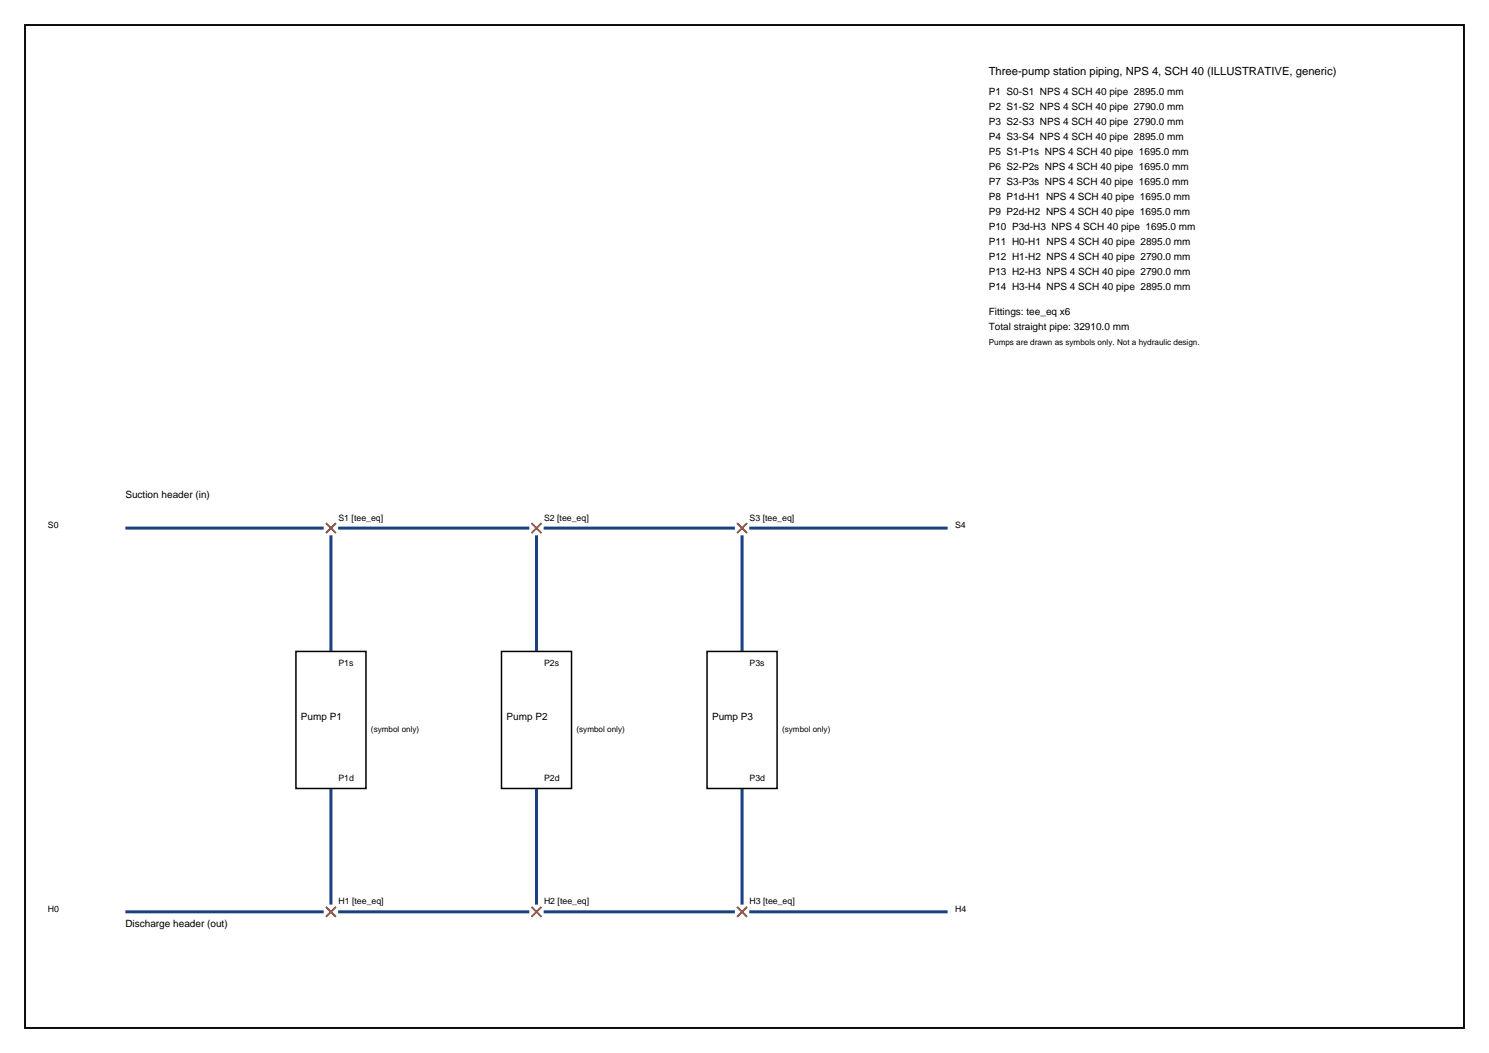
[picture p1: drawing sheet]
<svg xmlns="http://www.w3.org/2000/svg" width="420mm" height="297mm" viewBox="0 0 420 297" stroke-linecap="round" stroke-linejoin="round" font-family="sans-serif">
<defs><g id="words">
<text font-size="3.2" x="278.9" y="21.2">Three-pump station piping, NPS 4, SCH 40 (ILLUSTRATIVE, generic)</text>
<g font-size="2.8">
<text x="278.9" y="26.8">P1 S0-S1 NPS 4 SCH 40 pipe 2895.0 mm</text>
<text x="278.9" y="31">P2 S1-S2 NPS 4 SCH 40 pipe 2790.0 mm</text>
<text x="278.9" y="35.3">P3 S2-S3 NPS 4 SCH 40 pipe 2790.0 mm</text>
<text x="278.9" y="39.5">P4 S3-S4 NPS 4 SCH 40 pipe 2895.0 mm</text>
<text x="278.9" y="43.7">P5 S1-P1s NPS 4 SCH 40 pipe 1695.0 mm</text>
<text x="278.9" y="48">P6 S2-P2s NPS 4 SCH 40 pipe 1695.0 mm</text>
<text x="278.9" y="52.2">P7 S3-P3s NPS 4 SCH 40 pipe 1695.0 mm</text>
<text x="278.9" y="56.4">P8 P1d-H1 NPS 4 SCH 40 pipe 1695.0 mm</text>
<text x="278.9" y="60.7">P9 P2d-H2 NPS 4 SCH 40 pipe 1695.0 mm</text>
<text x="278.9" y="64.9">P10 P3d-H3 NPS 4 SCH 40 pipe 1695.0 mm</text>
<text x="278.9" y="69.1">P11 H0-H1 NPS 4 SCH 40 pipe 2895.0 mm</text>
<text x="278.9" y="73.4">P12 H1-H2 NPS 4 SCH 40 pipe 2790.0 mm</text>
<text x="278.9" y="77.6">P13 H2-H3 NPS 4 SCH 40 pipe 2790.0 mm</text>
<text x="278.9" y="81.8">P14 H3-H4 NPS 4 SCH 40 pipe 2895.0 mm</text>
<text x="278.9" y="88.9">Fittings: tee_eq x6</text>
<text x="278.9" y="93.1">Total straight pipe: 32910.0 mm</text>
<text x="35.4" y="140.5">Suction header (in)</text>
<text x="84.9" y="203.1">Pump P1</text>
<text x="142.9" y="203.1">Pump P2</text>
<text x="200.8" y="203.1">Pump P3</text>
<text x="35.4" y="261.4">Discharge header (out)</text>
</g>
<g font-size="2.5">
<text x="13.5" y="149">S0</text>
<text x="95.5" y="146.8">S1 [tee_eq]</text>
<text x="153.4" y="146.8">S2 [tee_eq]</text>
<text x="211.4" y="146.8">S3 [tee_eq]</text>
<text x="269.4" y="149">S4</text>
<text x="95.5" y="188">P1s</text>
<text x="153.4" y="188">P2s</text>
<text x="211.4" y="188">P3s</text>
<text x="95.5" y="220.3">P1d</text>
<text x="153.4" y="220.3">P2d</text>
<text x="211.4" y="220.3">P3d</text>
<text x="13.5" y="257.2">H0</text>
<text x="95.5" y="255.1">H1 [tee_eq]</text>
<text x="153.4" y="255.1">H2 [tee_eq]</text>
<text x="211.4" y="255.1">H3 [tee_eq]</text>
<text x="269.4" y="257.2">H4</text>
</g>
<g font-size="2.3">
<text x="278.9" y="97.4">Pumps are drawn as symbols only. Not a hydraulic design.</text>
<text x="104.6" y="206.6">(symbol only)</text>
<text x="162.6" y="206.6">(symbol only)</text>
<text x="220.6" y="206.6">(symbol only)</text>
</g>
</g></defs>
<path d="M7.1 7.1h405.8v282.8h-405.8z" fill="none" stroke="#000" stroke-width=".53"/>
<g fill="none" stroke="#1a4080" stroke-width=".85" stroke-linecap="butt">
<path d="M35.4 149h55.9M93.4 151v32.7M95.4 149h53.9M151.3 151v32.7M153.4 149h53.9M209.3 151v32.7M211.3 149h56M93.4 222.4v32.8M151.3 222.4v32.8M209.3 222.4v32.8M35.4 257.2h55.9M95.4 257.2h53.9"/>
<path d="M153.4 257.2h53.9M211.3 257.2h56"/>
</g>
<path d="M91.9 147.5l2.9 2.9M94.8 147.5l-2.9 2.9M149.9 147.5l2.8 2.9M152.7 147.5l-2.8 2.9M207.9 147.5l2.8 2.9M210.7 147.5l-2.8 2.9M91.9 255.8l2.9 2.8M94.8 255.8l-2.9 2.8M149.9 255.8l2.8 2.8M152.7 255.8l-2.8 2.8M207.9 255.8l2.8 2.8M210.7 255.8l-2.8 2.8" fill="none" stroke="#cc331a" stroke-width=".53"/>
<path d="M83.5 183.7h19.7v38.7h-19.7zM141.5 183.7h19.7v38.7h-19.7zM199.4 183.7h19.8v38.7h-19.8z" fill="none" stroke="#000" stroke-width=".42"/>
<use href="#words"/>
</svg>
